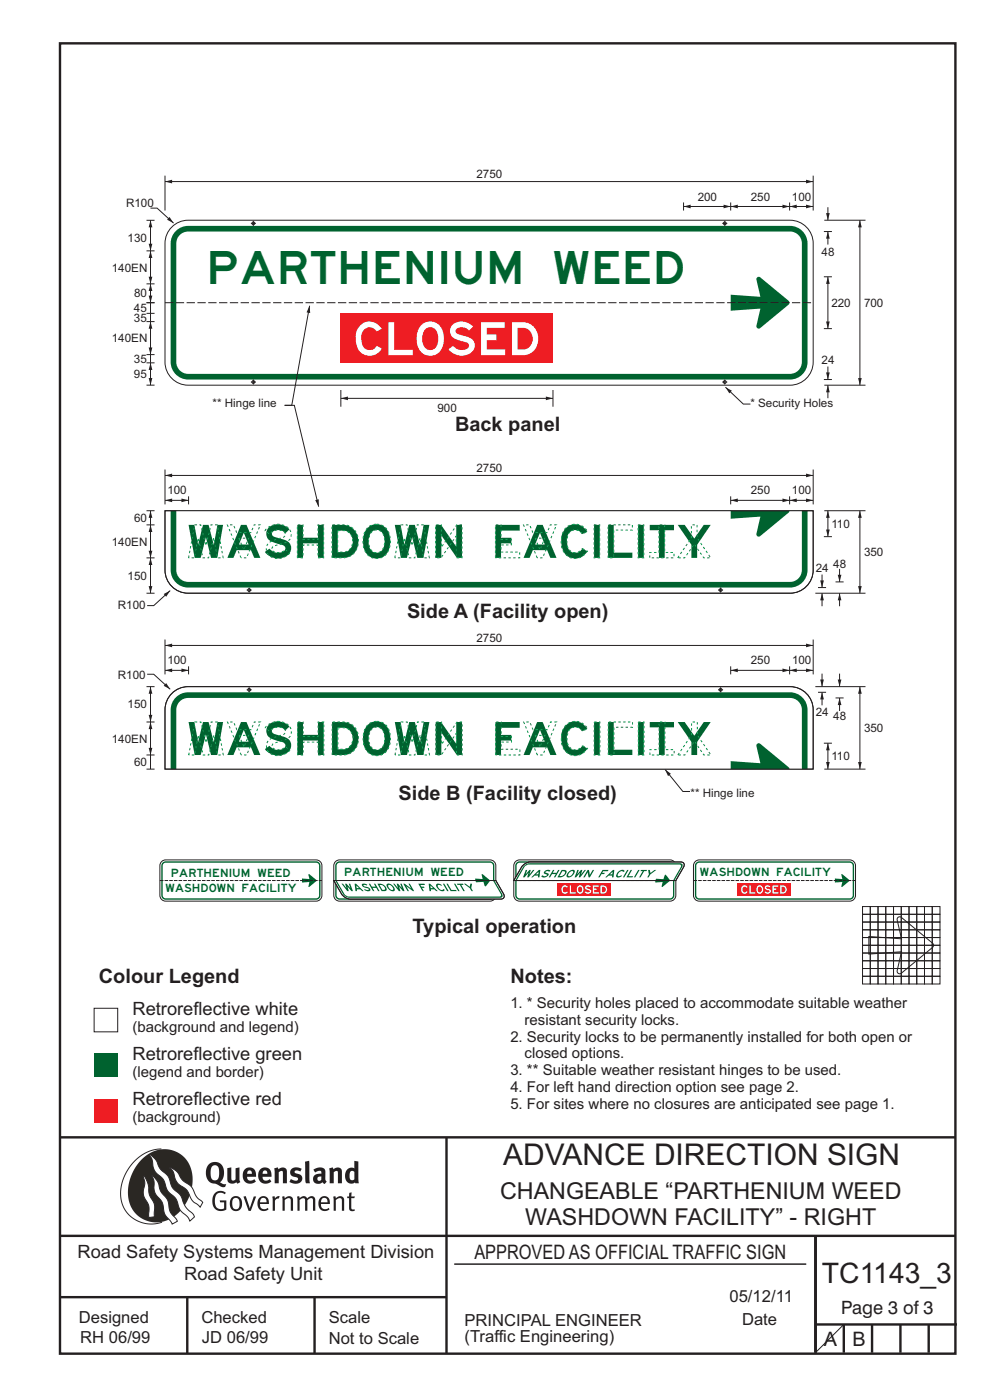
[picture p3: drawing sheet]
<svg xmlns="http://www.w3.org/2000/svg" width="210mm" height="297mm" viewBox="0 0 210 297" stroke-linecap="round" stroke-linejoin="round" font-family="sans-serif">
<defs><g id="words">
<g font-size="7" fill="#00622f">
<text x="44.7" y="60.2">PARTHENIUM</text>
<text x="117.6" y="60.2">WEED</text>
</g>
<text font-size="6.3" fill="#231f20" x="106.7" y="247.2">ADVANCE DIRECTION SIGN</text>
<text font-size="6" fill="#231f20" x="174.4" y="272.1">TC1143_3</text>
<g font-size="4.9" fill="#231f20">
<text x="106.1" y="254.4">CHANGEABLE “PARTHENIUM WEED</text>
<text x="111.4" y="259.9">WASHDOWN FACILITY” - RIGHT</text>
</g>
<g font-size="4.2" fill="#231f20">
<text x="96.5" y="91.3">Back panel</text>
<text x="86.3" y="131.1">Side A (Facility open)</text>
<text x="84.5" y="169.8">Side B (Facility closed)</text>
<text x="87.5" y="197.9">Typical operation</text>
<text x="21" y="208.5">Colour Legend</text>
<text x="108.3" y="208.5">Notes:</text>
<text x="100.6" y="267.2">APPROVED AS OFFICIAL TRAFFIC SIGN</text>
<text x="174.7" y="285.6">A</text>
<text x="180.9" y="285.6">B</text>
</g>
<g font-size="3.9" fill="#231f20">
<text x="28.1" y="215.3">Retroreflective white</text>
<text x="28.1" y="224.9">Retroreflective green</text>
<text x="28.1" y="234.5">Retroreflective red</text>
<text x="16.4" y="266.8">Road Safety Systems Management Division</text>
<text x="39.1" y="271.6">Road Safety Unit</text>
<text x="178.4" y="278.8">Page 3 of 3</text>
</g>
<g font-size="3.5" fill="#231f20">
<text x="16.7" y="280.6">Designed</text>
<text x="42.7" y="280.6">Checked</text>
<text x="69.7" y="280.6">Scale</text>
<text x="98.5" y="281.4">PRINCIPAL ENGINEER</text>
<text x="154.7" y="276.2">05/12/11</text>
<text x="157.4" y="281.2">Date</text>
<text x="17" y="284.8">RH 06/99</text>
<text x="42.8" y="284.8">JD 06/99</text>
<text x="69.7" y="285.2">Not to Scale</text>
<text x="98.5" y="284.8">(Traffic Engineering)</text>
</g>
<g font-size="3.2" fill="#231f20">
<text x="108.3" y="213.9">1. * Security holes placed to accommodate suitable weather</text>
<text x="28.1" y="218.9">(background and legend)</text>
<text x="108.3" y="221">2. Security locks to be permanently installed for both open or</text>
<text x="111.3" y="217.5">resistant security locks.</text>
<text x="111.3" y="224.5">closed options.</text>
<text x="28.1" y="228.6">(legend and border)</text>
<text x="108.3" y="228.1">3. ** Suitable weather resistant hinges to be used.</text>
<text x="108.3" y="231.6">4. For left hand direction option see page 2.</text>
<text x="28.1" y="238.2">(background)</text>
<text x="108.3" y="235.2">5. For sites where no closures are anticipated see page 1.</text>
</g>
<g font-size="2.5" fill="#231f20">
<text x="101.1" y="37.7">2750</text>
<text x="26.7" y="43.9">R100</text>
<text x="148" y="42.5">200</text>
<text x="159.2" y="42.5">250</text>
<text x="168" y="42.5">100</text>
<text x="27.1" y="51.3">130</text>
<text x="23.7" y="57.6">140EN</text>
<text x="174.3" y="54.2">48</text>
<text x="28.4" y="63.1">80</text>
<text x="176.4" y="65.1">220</text>
<text x="183.3" y="65.1">700</text>
<text x="28.4" y="68.2">35</text>
<text x="28.4" y="66.2">45</text>
<text x="23.7" y="72.6">140EN</text>
<text x="28.4" y="77">35</text>
<text x="174.3" y="77.3">24</text>
<text x="28.4" y="80.2">95</text>
<text x="45.1" y="86.3">** Hinge line</text>
<text x="92.8" y="87.4">900</text>
<text x="159.2" y="86.3">* Security Holes</text>
<text x="101.1" y="100">2750</text>
<text x="35.5" y="104.9">100</text>
<text x="159.2" y="104.9">250</text>
<text x="168" y="104.9">100</text>
<text x="28.4" y="110.7">60</text>
<text x="176.4" y="112">110</text>
<text x="23.7" y="115.7">140EN</text>
<text x="183.3" y="118">350</text>
<text x="27.1" y="123">150</text>
<text x="173" y="121.4">24</text>
<text x="176.8" y="120.6">48</text>
<text x="25" y="129.3">R100</text>
<text x="101.1" y="136.1">2750</text>
<text x="35.5" y="141">100</text>
<text x="159.2" y="141">250</text>
<text x="168" y="140.9">100</text>
<text x="25" y="144">R100</text>
<text x="27.1" y="150.3">150</text>
<text x="173" y="151.9">24</text>
<text x="176.8" y="152.7">48</text>
<text x="183.3" y="155.3">350</text>
<text x="23.7" y="157.5">140EN</text>
<text x="176.4" y="161.3">110</text>
<text x="28.4" y="162.6">60</text>
<text x="146.5" y="169">** Hinge line</text>
</g>
<g font-size="1.8" fill="#00622f">
<text x="73.2" y="185.8">PARTHENIUM</text>
<text x="91.4" y="185.8">WEED</text>
<text x="111.4" y="185.8">PARTHENIUM</text>
<text x="129.6" y="185.8">WEED</text>
<text x="148.6" y="185.8">WASHDOWN</text>
<text x="164.8" y="185.8">FACILITY</text>
</g>
<g font-size="1.7" fill="#00622f">
<text x="35.2" y="189.3">WASHDOWN</text>
<text x="36.5" y="186.1">PARTHENIUM</text>
<text x="51.4" y="189.3">FACILITY</text>
<text x="54.7" y="186.1">WEED</text>
</g>
</g></defs>
<g fill="none" stroke="#231f20" stroke-width=".51">
<path d="M12.7 9.2h190v278h-190zM12.7 241.3h190M94.7 241.4v45.8M12.7 275.2h82M12.7 262.2h190.1M39.7 275.2v12M66.7 275.2v12M173 262.2v24.8M173 281h30M179 281v6M185 281v6M191 281v6"/>
<path d="M197 281v6"/>
</g>
<path d="M96.4 268.2h74.6" fill="none" stroke="#231f20" stroke-width=".21"/>
<path d="M34.2 243.8a9.5 9.5 0 0 0-8.6 10.4 6.5 6.5 0 0 0 8.8 5.1" fill="none" stroke="#2a2723" stroke-width=".21"/>
<path d="M30.1 246a6.1 6.1 0 0 1 7.3-1.6 6.1 6.1 0 0 1 3.4 6.6 8.8 8.8 0 0 1-7.1 8.3 6.1 6.1 0 0 1-6.5-7.4 10.5 10.5 0 0 1 2.9-5.9z" fill-rule="evenodd" fill="#2a2723"/>
<g fill="#fff" stroke="#2a2723" stroke-width=".21">
<path d="M30.4 249.4l.3 .3 .6 1.2 .4 2.5 1 2.1 .1 2.7-1.2 .1v-2.5l-1-1.8-.2-.6 .3-2.4z" fill-rule="evenodd"/>
<path d="M36 247.7l.5 .2 .9 .6 1.3 1.9 2 1.5 1 2 1.3 1.2-.5 1-1.7-1.4-1.2-2.3-1.9-1.4-.6-.9-.4-1.5z" fill-rule="evenodd"/>
<path d="M31.7 245l.3 .1 .9 .8 1.1 2.1 1.6 1.5 1 2.5 1.6 1.5 1.2 2.6 1.6 1.6 .3 .5-1 .9-.5-.9-1.6-1.5-1-2.5-1.7-1.6-.9-2.4-1.7-1.7-.4-.9-.3-1.6z" fill-rule="evenodd"/>
<path d="M32.2 249.4l.5 .4 .7 .9 .7 2.1 1.5 1.9 .5 2.4 1.5 1.8v.2l-1.1 .6-1.5-2.1-.6-2.6-1.5-1.9-.2-.9v-1.6z" fill-rule="evenodd"/>
</g>
<g fill="#231f20">
<path d="M45.6 253.1l.5-.3 .7-.1 .6 .1 .5 .3-.2 .3-.9-.3-.8 .2-.3 .6-.1 1.1 .1 .7 .3 .5 .5 .3h.6l.4-.1v-1.3h-.8l-.1-.4h1.4v1.9l-.7 .3h-.7l-.7-.2-.5-.5-.3-.7-.1-1 .2-.8z" fill-rule="evenodd"/>
<path d="M49.5 254.3l.7-.1 .5 .5 .1 1.2-.2 .4-.3 .2h-.5l-.4-.4-.1-1zM49.2 254.1l-.5 1.1 .3 1.2 .7 .5 1-.1 .4-.4 .2-.5v-.8l-.2-.7-.3-.4-.5-.2h-.6z" fill-rule="evenodd"/>
<path d="M51.6 253.9l.5-.1 .9 2.6 .8-2.6h.5l-1.1 3.1h-.5z" fill-rule="evenodd"/>
<path d="M55.4 254.3l.4-.2 .4 .2 .3 .2v.6h-1.3zM55.1 254.1l-.5 1v.7l.3 .6 .4 .4 .5 .1 1.1-.2 .1-.1-.2-.3-.6 .2-.7-.1-.2-.3-.1-.5v-.2h1.8l-.2-1.2-.8-.4h-.5z" fill-rule="evenodd"/>
<path d="M57.7 253.9l.5-.1 .1 .5 .5-.4 .5-.1-.2 .5-.4 .1-.3 .3-.1 2.2h-.5z" fill-rule="evenodd"/>
<path d="M59.8 253.9l.5-.1a.24 .24 0 0 0 .1 .4 .24 .24 0 0 0 .3-.2l.8-.2 .6 .4 .1 2.7h-.5v-2.4l-.2-.2-.3-.1-.8 .4v2.3h-.5z" fill-rule="evenodd"/>
<path d="M63 253.9l.5-.1a.24 .24 0 0 0 .1 .4 .24 .24 0 0 0 .3-.3l.6-.1 .5 .2a.23 .23 0 0 0 .2 .2 .23 .23 0 0 0 .2-.2l.8-.2 .6 .4 .1 2.7h-.5v-2.4l-.1-.2-.3-.1-.8 .5v2.2h-.5v-2.4l-.1-.2-.3-.1-.7 .4v2.3h-.5z" fill-rule="evenodd"/>
<path d="M68.4 254.3l.4-.2 .4 .2 .3 .8h-1.4zM68 254.1l-.4 1v.7l.2 .6 .4 .4 .5 .1 1-.2 .2-.1-.2-.3-.6 .2-.7-.1-.2-.4-.1-.6h1.9l-.2-1.1-.4-.4-.5-.1h-.5z" fill-rule="evenodd"/>
<path d="M70.7 253.9l.4-.1a.24 .24 0 0 0 .2 .4 .24 .24 0 0 0 .3-.2l.8-.2 .5 .4 .1 2.7h-.5v-2.3l-.1-.3-.3-.1-.9 .4v2.3h-.4z" fill-rule="evenodd"/>
<path d="M74.1 253.1l.5-.1-.1 .8h.8l-.2 .4h-.6v2.2l.2 .2 .5-.1 .1 .4h-.3h-.6l-.3-.4-.1-2.3h-.3v-.4h.3z" fill-rule="evenodd"/>
<path d="M45 247.4l.4-.2h.4l.6 .6v1.8l-.2 .5-.3 .3-.7-.1-.4-.5-.1-1.5zM44.3 247l-.4 .6-.2 .9v1l.4 .8 .6 .6 1.1 .3 1.5 .7 .5-.1 .2-.6h-.6l-.8-.4 .7-.9 .2-1.5a1.91 1.91 0 0 0-1.1-1.7 1.91 1.91 0 0 0-2.1 .3z" fill-rule="evenodd"/>
<path d="M48.2 247.8l.9-.1v2.4l.1 .3 .3 .1 .5-.3v-2.3l.8-.2v2.6l.2 .5-.7 .3a.39 .39 0 0 0-.7 0h-.8l-.5-.5z" fill-rule="evenodd"/>
<path d="M52.6 248.5l.3-.2 .3 .1 .2 .6h-1zM51.9 248.1l-.3 .5-.1 .7 .1 .8 .3 .6 .5 .3 .6 .1 .7-.1 .6-.3-.4-.5-.4 .2-.5 .1-.4-.2-.2-.4v-.2h1.9l-.1-1-.3-.7-1-.3-.5 .1z" fill-rule="evenodd"/>
<path d="M55.9 248.5l.3-.2 .3 .1 .2 .6h-1zM55.2 248.1l-.3 .5-.1 .8 .1 .7 .3 .6 .5 .3 .6 .1 .7-.1 .6-.3-.4-.5-.5 .3-.6-.1-.4-.5v-.2h1.9l-.1-1-.3-.6-.5-.3-.5-.1-.5 .1z" fill-rule="evenodd"/>
<path d="M58.1 247.9l.8-.2 .1 .4 1-.4 .7 .3 .2 .5v2.5h-.9v-2.2l-.2-.4-.7 .3v2.3h-.8z" fill-rule="evenodd"/>
<path d="M61.8 248l.9-.3 1.3 .3-.3 .6-.8-.3-.4 .3 .1 .3 1 .3 .4 .4 .1 .8-.5 .5-1 .2-1.2-.3 .3-.7 1.1 .4h.2l.2-.3-.1-.3-1-.3-.4-.3-.1-.7z" fill-rule="evenodd"/>
<path d="M67.4 249.8l.8-.2v.7l-.4 .2h-.3l-.2-.3zM66.5 248.1l.3 .7 .8-.4 .5 .2a.35 .35 0 0 1 0 .4 .35 .35 0 0 1-.5 0l-1 .4-.2 1 .2 .4 .3 .3h1.1a.49 .49 0 0 1 .9 .1l.4-.5-.3-.4v-1.8l-.1-.5-.5-.2-.6-.1z" fill-rule="evenodd"/>
<path d="M69.8 247.9l.8-.2 .1 .4 1-.4 .7 .3 .1 .5v2.5h-.8v-2.3l-.3-.3-.6 .3v2.3h-.9z" fill-rule="evenodd"/>
<path d="M74.4 248.5l.4-.1 .4 .2v1.6l-.4 .2-.4-.1-.2-.3v-1zM75.2 246.3v1.3a.19 .19 0 0 1-.1 .3 .19 .19 0 0 1-.3-.2l-.8 .2-.5 .5-.3 .9 .1 1 .4 .5 .5 .3h.6l.5-.2 .1 .1h.7l-.1-4.6z" fill-rule="evenodd"/>
<path d="M64.7 246.5l.9-.2 .2 4.7h-.9l-.1-.3z" fill-rule="evenodd"/>
</g>
<path d="M179 281l-6 6" fill="none" stroke="#231f20" stroke-width=".21"/>
<path d="M20 223.5h5v5h-5z" fill-rule="evenodd" fill="#00622f"/>
<path d="M20 233.1h5v5h-5z" fill-rule="evenodd" fill="#ee1d23"/>
<path d="M20 213.9h5v5h-5z" fill-rule="evenodd" fill="#fff" stroke="#231f20" stroke-width=".21"/>
<path d="M60.4 86h2l5.2 21.5" fill="none" stroke="#231f20" stroke-width=".21"/>
<path d="M66.9 106.1l.7-.2v1.6z" fill="#231f20"/>
<path d="M153.9 82.1l3.8 3.6h1.5" fill="none" stroke="#231f20" stroke-width=".21"/>
<path d="M153.9 82.1l1.4 .8-.6 .6z" fill="#231f20"/>
<path d="M36.2 48.5a4.9 4.9 0 0 1 3.7-1.8h127.7a4.9 4.9 0 0 1 4.9 4.9v25.2a4.9 4.9 0 0 1-4.9 4.9h-127.7a4.9 4.9 0 0 1-4.9-4.9v-25.2a4.9 4.9 0 0 1 1.2-3.1z" fill-rule="evenodd" fill="#fff" stroke="#231f20" stroke-width=".21"/>
<path d="M37.3 49a3.7 3.7 0 0 1 2.6-1.1h127.7a3.7 3.7 0 0 1 3.7 3.7v25.2a3.7 3.7 0 0 1-3.7 3.7h-127.7a3.7 3.7 0 0 1-3.7-3.7v-25.2a3.7 3.7 0 0 1 1.1-2.6z" fill-rule="evenodd" fill="#00622f"/>
<path d="M38 50.1a2.51 2.51 0 0 1 1.9-1h127.7a2.52 2.52 0 0 1 2.5 2.5v25.2a2.52 2.52 0 0 1-2.5 2.5h-127.7a2.52 2.52 0 0 1-2.5-2.5v-25.2l.1-.5z" fill-rule="evenodd" fill="#fff"/>
<path d="M167.5 43.8h5" fill="none" stroke="#231f20" stroke-width=".21"/>
<g fill="#231f20">
<path d="M167.5 43.8l1.5-.4v.8z"/>
<path d="M171 43.4l1.5 .4-1.5 .4z"/>
</g>
<path d="M35 38.5h137.5" fill="none" stroke="#231f20" stroke-width=".21"/>
<g fill="#231f20">
<path d="M35 38.5l1.5-.4v.8z"/>
<path d="M171 38.1l1.5 .4-1.5 .4z"/>
</g>
<path d="M155 43.8h12.5" fill="none" stroke="#231f20" stroke-width=".21"/>
<g fill="#231f20">
<path d="M155 43.8l1.5-.4v.8z"/>
<path d="M166 43.4l1.5 .4-1.5 .4z"/>
</g>
<path d="M172.5 37.3v7.4M155 43v1.7M167.5 43v1.7" fill="none" stroke="#231f20" stroke-width=".21"/>
<path d="M155 62.5l6.3 .5-.8-3.7a.5 .5 0 0 1 .2-.5 .5 .5 0 0 1 .6 .1l6 4.9 .2 .4-.2 .4-6 5a.5 .5 0 0 1-.6 .1 .5 .5 0 0 1-.2-.6l.8-3.6-6.3 .4z" fill-rule="evenodd" fill="#00622f"/>
<path d="M35 37.3v7.4M175.6 77.8v2.7" fill="none" stroke="#231f20" stroke-width=".21"/>
<path d="M175.2 79h.8l-.4 1.5z" fill="#231f20"/>
<path d="M175.6 44v2.7" fill="none" stroke="#231f20" stroke-width=".21"/>
<path d="M175.2 45.2h.8l-.4 1.5z" fill="#231f20"/>
<path d="M175.6 81.7v2.8" fill="none" stroke="#231f20" stroke-width=".21"/>
<path d="M175.6 81.7l.4 1.5h-.8z" fill="#231f20"/>
<path d="M175.6 49.1v2.8" fill="none" stroke="#231f20" stroke-width=".21"/>
<path d="M175.6 49.1l.4 1.5h-.8z" fill="#231f20"/>
<path d="M174.8 49.1h1.7M174.9 46.7h8.7M182.4 46.7v35M174.8 80.5h1.7M174.9 81.7h8.7" fill="none" stroke="#231f20" stroke-width=".21"/>
<g fill="#231f20">
<path d="M182.4 46.7l.4 1.5h-.8z"/>
<path d="M182 80.2h.8l-.4 1.5z"/>
</g>
<path d="M175.6 58.7v11" fill="none" stroke="#231f20" stroke-width=".21"/>
<g fill="#231f20">
<path d="M175.6 58.7l.4 1.5h-.8z"/>
<path d="M175.2 68.2h.8l-.4 1.5z"/>
</g>
<path d="M174.8 58.7h1.7M174.8 69.7h1.7" fill="none" stroke="#231f20" stroke-width=".21"/>
<path d="M72.3 66.5h45v10.5h-45z" fill-rule="evenodd" fill="#ee1d23"/>
<path d="M76.3 69.2a4.5 4.5 0 0 0 .4 5.8 2.93 2.93 0 0 0 4.3-1.1l-1.1-.5a1.74 1.74 0 0 1-2 .8 1.74 1.74 0 0 1-1.2-1.9 2.1 2.1 0 0 1 1.9-2.8l.6 .2 .7 .6 1.1-.5a2.89 2.89 0 0 0-4.7-.6zM82.4 68.3v7h5.1v-1.1h-3.9v-5.9zM90.3 69.8a1.61 1.61 0 0 1 1.7-.2 1.61 1.61 0 0 1 .9 1.5 2.62 2.62 0 0 1-1.2 3.1 1.96 1.96 0 0 1-2.1-2.4l.1-1.1zM89.4 68.9a4.5 4.5 0 0 0 .4 6.2 2.87 2.87 0 0 0 4.3-2.6 3.5 3.5 0 0 0-2.3-4.3 2.73 2.73 0 0 0-2.4 .7zM96 68.9a1.88 1.88 0 0 0-.4 2 1.88 1.88 0 0 0 1.5 1.2l.3 .1a3.6 3.6 0 0 1 2.1 .9 1.17 1.17 0 0 1-1.6 1.2 2.32 2.32 0 0 1-1.8-.9l-.9 .7a3.3 3.3 0 0 0 5.4-.1 1.99 1.99 0 0 0-1.9-2.7l-.4-.1a1.68 1.68 0 0 1-1.7-1 1.7 1.7 0 0 1 2.6-.3l.3 .2 .9-.8a3.2 3.2 0 0 0-4.4-.4zM102 68.3v7h5.2v-1.2h-3.9v-1.9h2v-1.2h-2v-1.4h3.8v-1.3zM108.6 68.3v7a6.3 6.3 0 0 0 3.9-.3 3.6 3.6 0 0 0 1.6-4 3.6 3.6 0 0 0-3.3-2.7zM109.8 69.6a2.39 2.39 0 0 1 3.1 1.4 2.26 2.26 0 0 1-1.8 3.1h-1.3z" fill-rule="evenodd" fill="#fff"/>
<path d="M72.3 84.5h45" fill="none" stroke="#231f20" stroke-width=".21"/>
<g fill="#231f20">
<path d="M72.3 84.5l1.5-.4v.8z"/>
<path d="M115.8 84.1l1.5 .4-1.5 .4z"/>
</g>
<path d="M31.9 46.7v6.5M72.3 82.7v3.6M117.3 82.7v3.6" fill="none" stroke="#231f20" stroke-width=".21"/>
<g fill="#231f20">
<path d="M31.5 51.7h.8l-.4 1.5z"/>
<path d="M31.9 46.7l.4 1.5h-.8z"/>
</g>
<path d="M31.9 60.2v4" fill="none" stroke="#231f20" stroke-width=".21"/>
<g fill="#231f20">
<path d="M31.5 62.7h.8l-.4 1.5z"/>
<path d="M31.9 60.2l.4 1.5h-.8z"/>
</g>
<path d="M31.9 53.2v7" fill="none" stroke="#231f20" stroke-width=".21"/>
<g fill="#231f20">
<path d="M31.5 58.7h.8l-.4 1.5z"/>
<path d="M31.9 53.2l.4 1.5h-.8z"/>
</g>
<path d="M31.1 46.7h1.7M31.1 53.2h1.7M31.1 64.2h1.7M31.1 60.2h1.7M31.1 77h1.7M31.1 66.5h1.7M31.9 64.2v2.3M31.9 77v4.7M31.1 81.7h1.7" fill="none" stroke="#231f20" stroke-width=".21"/>
<g fill="#231f20">
<path d="M31.5 80.2h.8l-.4 1.5z"/>
<path d="M31.9 77l.4 1.5h-.8z"/>
</g>
<path d="M31.9 68.2v7" fill="none" stroke="#231f20" stroke-width=".21"/>
<g fill="#231f20">
<path d="M31.5 73.7h.8l-.4 1.5z"/>
<path d="M31.9 68.2l.4 1.5h-.8z"/>
</g>
<path d="M31.9 44.2h1.4l3.5 3.1M31.1 68.2h1.7M31.1 75.2h1.7M31.1 64.2h1.7M31.9 66.5v1.7M31.9 75.2v1.8" fill="none" stroke="#231f20" stroke-width=".21"/>
<path d="M36 46l.8 1.3-1.4-.7z" fill="#231f20"/>
<circle cx="153.7" cy="47.4" r=".3" fill="#fff" stroke="#231f20" stroke-width=".21"/>
<path d="M153.2 47.4h1.1M153.7 46.9v1" fill="none" stroke="#231f20" stroke-width=".21"/>
<circle cx="53.7" cy="47.4" r=".3" fill="#fff" stroke="#231f20" stroke-width=".21"/>
<path d="M53.2 47.4h1.1M53.7 46.9v1" fill="none" stroke="#231f20" stroke-width=".21"/>
<circle cx="153.7" cy="81.1" r=".3" fill="#fff" stroke="#231f20" stroke-width=".21"/>
<path d="M153.2 81.1h1.1M153.7 80.5v1.1" fill="none" stroke="#231f20" stroke-width=".21"/>
<circle cx="53.7" cy="81.1" r=".3" fill="#fff" stroke="#231f20" stroke-width=".21"/>
<path d="M145 43.8h10M145 43v1.7M53.2 81.1h1.1M53.7 80.5v1.1" fill="none" stroke="#231f20" stroke-width=".21"/>
<g fill="#231f20">
<path d="M153.5 43.4l1.5 .4-1.5 .4z"/>
<path d="M145 43.8l1.5-.4v.8z"/>
</g>
<path d="M35 64.2h137.5" fill="none" stroke="#231f20" stroke-width=".21" stroke-dasharray="1.8 .5" stroke-linecap="butt"/>
<path d="M65.7 64.9l-3.8 21.1h-1.5" fill="none" stroke="#231f20" stroke-width=".21"/>
<path d="M65.7 64.9l.1 1.5-.8-.1z" fill="#231f20"/>
<path d="M167.5 106.2h5" fill="none" stroke="#231f20" stroke-width=".21"/>
<g fill="#231f20">
<path d="M167.5 106.2l1.5-.4v.7z"/>
<path d="M171 105.8l1.5 .4-1.5 .3z"/>
</g>
<path d="M35 100.9h137.5" fill="none" stroke="#231f20" stroke-width=".21"/>
<g fill="#231f20">
<path d="M35 100.9l1.5-.4v.8z"/>
<path d="M171 100.5l1.5 .4-1.5 .4z"/>
</g>
<path d="M155 106.2h12.5" fill="none" stroke="#231f20" stroke-width=".21"/>
<g fill="#231f20">
<path d="M155 106.2l1.5-.4v.7z"/>
<path d="M166 105.8l1.5 .4-1.5 .3z"/>
</g>
<path d="M172.5 99.6v7.4M155 105.3v1.7M167.5 105.3v1.7" fill="none" stroke="#231f20" stroke-width=".21"/>
<path d="M35 108.4h137.5v12.5a4.9 4.9 0 0 1-4.9 5h-127.7a4.9 4.9 0 0 1-4.9-5z" fill-rule="evenodd" fill="#fff" stroke="#231f20" stroke-width=".21"/>
<path d="M36.2 108.4h135.1v12.5a3.7 3.7 0 0 1-3.7 3.8h-127.7a3.7 3.7 0 0 1-3.7-3.8z" fill-rule="evenodd" fill="#00622f"/>
<path d="M37.4 108.4h132.7v12.5a2.52 2.52 0 0 1-2.5 2.6h-127.7a2.52 2.52 0 0 1-2.5-2.6z" fill-rule="evenodd" fill="#fff"/>
<g fill="#00622f">
<path d="M40 111.4l1.3 7h1.3l1.1-4.4 1.1 4.4h1.3l1.2-7h-1.2l-.7 4.2-1.2-4.2h-1.1l-1.1 4.2-.8-4.2zM51.1 111.4l-2.9 7h1.3l.7-1.7h3l.7 1.7h1.3l-2.9-7zM51.7 113l1 2.5h-2zM57 111.9a1.88 1.88 0 0 0-.4 2 1.88 1.88 0 0 0 1.5 1.2l.4 .1a3.6 3.6 0 0 1 2 .9 1.17 1.17 0 0 1-1.5 1.2 2.32 2.32 0 0 1-1.9-.9l-.9 .7a3.3 3.3 0 0 0 5.4-.1 1.99 1.99 0 0 0-1.9-2.7l-.4-.1a1.68 1.68 0 0 1-1.6-1 1.7 1.7 0 0 1 2.6-.3l.2 .2 .9-.8a3.2 3.2 0 0 0-4.4-.4zM63.1 111.4v7h1.2v-3.1h3.2v3.1h1.2v-7h-1.2v2.7h-3.2v-2.7zM70.4 111.4v7a6.3 6.3 0 0 0 4-.4 3.6 3.6 0 0 0 1.5-4 3.6 3.6 0 0 0-3.2-2.6zM71.6 112.6a2.39 2.39 0 0 1 3.1 1.4 2.26 2.26 0 0 1-1.8 3.1h-1.3zM78.9 112.8a1.61 1.61 0 0 1 1.7-.2 1.61 1.61 0 0 1 .9 1.5 2.62 2.62 0 0 1-1.2 3.1 1.96 1.96 0 0 1-2.1-2.3l.1-1.2zM78.1 111.9a4.5 4.5 0 0 0 .3 6.2 2.87 2.87 0 0 0 4.4-2.6 3.5 3.5 0 0 0-2.4-4.2 2.73 2.73 0 0 0-2.3 .6zM83.7 111.4l1.3 7h1.3l1.1-4.4 1.1 4.4h1.3l1.3-7h-1.2l-.8 4.2-1.1-4.2h-1.2l-1 4.2-.8-4.2zM92.4 111.4v7h1.2v-4.8l3.3 4.8h1.1v-7h-1.2v4.6l-3.2-4.6zM105.1 111.4v7h1.2v-3.1h2.2v-1.2h-2.2v-1.5h3.9v-1.2zM113.9 111.4l-2.8 7h1.2l.7-1.7h3.1l.6 1.7h1.4l-3-7zM114.5 113l1.1 2.5h-2.1zM119.9 112.2a4.5 4.5 0 0 0 .4 5.8 2.93 2.93 0 0 0 4.3-1l-1.1-.6a1.74 1.74 0 0 1-2 .8 1.74 1.74 0 0 1-1.2-1.8 2.1 2.1 0 0 1 2-2.9l.5 .2 .7 .6 1.1-.5a2.89 2.89 0 0 0-4.7-.6zM126 111.4v7h1.2v-7zM129 111.4v7h5.1v-1.2h-3.9v-5.8zM135.4 111.4v7h1.2v-7zM137.8 111.4v1.1h2v5.9h1.2v-5.9h2v-1.1zM143.8 111.4l2.9 4.2v2.8h1.2v-2.8l2.9-4.2h-1.5l-2 2.9-2.1-2.9z" fill-rule="evenodd"/>
<path d="M155 108.4h12.5l-.2 .4-6 4.9a.5 .5 0 0 1-.6 .1 .5 .5 0 0 1-.2-.6l.8-3.6-6.3 .5z" fill-rule="evenodd"/>
</g>
<g fill="none" stroke="#00a54f" stroke-width=".21" stroke-dasharray=".5 .5" stroke-linecap="butt">
<path d="M41.3 111.4h1.3l1.1 4.3 1.1-4.3h1.3l1.2 7h-1.2l-.7-4.3-1.2 4.3h-1.1l-1.1-4.3-.8 4.3h-1.2zM48.2 111.4h1.3l.7 1.6h3l.7-1.6h1.3l-2.9 7h-1.2zM50.7 114.2h2l-1 2.5zM56.4 112.3a3.3 3.3 0 0 1 5.2 .4 1.99 1.99 0 0 1-1.9 2.7l-.4 .1a1.68 1.68 0 0 0-1.6 1 1.7 1.7 0 0 0 2.6 .3l.2-.2 .9 .8a3 3 0 0 1-4.8-.2 2.03 2.03 0 0 1 1.9-2.7 3.6 3.6 0 0 0 2-.9 1.17 1.17 0 0 0-1.5-1.2 2.32 2.32 0 0 0-1.9 .9l-.9-.7zM63.1 111.4h1.2v3h3.2v-3h1.2v7h-1.2v-2.8h-3.2v2.8h-1.2zM70.4 111.4a6.3 6.3 0 0 1 4 .3 3.6 3.6 0 0 1 1.5 4 3.6 3.6 0 0 1-3.2 2.7h-2.3zM71.6 112.6a2.58 2.58 0 0 1 2.7 .7 2.35 2.35 0 0 1-1.5 3.8h-1.2zM78.1 111.9a2.85 2.85 0 0 1 3.1-.4 2.85 2.85 0 0 1 1.6 2.7 3.5 3.5 0 0 1-2.4 4.2 2.93 2.93 0 0 1-3.4-2.9v-1.3l.3-1zM78.9 112.8a1.62 1.62 0 0 1 1.7-.2 1.62 1.62 0 0 1 .9 1.5 2.65 2.65 0 0 1-1.2 3.1 1.97 1.97 0 0 1-2.1-2.3l.1-1.2zM85 111.4h1.3l1.1 4.3 1.1-4.3h1.3l1.3 7h-1.2l-.8-4.3-1.1 4.3h-1.2l-1-4.3-.8 4.3h-1.3zM92.4 111.4h1.2v4.7l3.3-4.7h1.1v7h-1.2v-4.7l-3.2 4.7h-1.2zM105.1 111.4h1.2v3h2.2v1.2h-2.2v1.5h3.9v1.3h-5.1z"/>
<path d="M111.1 111.4h1.2l.7 1.6h3.1l.6-1.6h1.4l-3 7h-1.2zM113.5 114.2h2.1l-1.1 2.5zM120 112a2.91 2.91 0 0 1 4.6 .8l-1.1 .5a1.74 1.74 0 0 0-2-.8 1.74 1.74 0 0 0-1.2 1.9 2.1 2.1 0 0 0 2 2.8l.5-.2 .7-.6 1.1 .5a2.96 2.96 0 0 1-3.5 1.5 2.96 2.96 0 0 1-2.1-3.1l.3-2.1zM126 111.4h1.2v7h-1.2zM129 111.4h5.1v1.1h-3.9v5.9h-1.2zM135.4 111.4h1.2v7h-1.2zM139.8 111.4h1.2v5.8h2v1.2h-5.2v-1.2h2zM146.7 111.4h1.2v2.7l2.9 4.3h-1.5l-2-3-2.1 3h-1.4l2.9-4.3z"/>
</g>
<path d="M35 99.6v7.4M174.4 121.9v2.8" fill="none" stroke="#231f20" stroke-width=".21"/>
<path d="M174 123.1h.8l-.4 1.6z" fill="#231f20"/>
<path d="M178.1 120.7v2.8" fill="none" stroke="#231f20" stroke-width=".21"/>
<path d="M177.7 121.9h.8l-.4 1.6z" fill="#231f20"/>
<path d="M174.4 125.9v2.7" fill="none" stroke="#231f20" stroke-width=".21"/>
<path d="M174.4 125.9l.4 1.5h-.8z" fill="#231f20"/>
<path d="M178.1 125.9v2.7" fill="none" stroke="#231f20" stroke-width=".21"/>
<path d="M178.1 125.9l.4 1.5h-.8z" fill="#231f20"/>
<path d="M174.9 108.4h8.7M36.1 125.3l-3.5 3.2h-1.4M173 125.9h10.6" fill="none" stroke="#231f20" stroke-width=".21"/>
<path d="M34.7 126l1.4-.7-.8 1.3z" fill="#231f20"/>
<path d="M35 106.2h5M173.5 124.7h1.7M177.2 123.5h1.8" fill="none" stroke="#231f20" stroke-width=".21"/>
<g fill="#231f20">
<path d="M35 106.2l1.5-.4v.7z"/>
<path d="M38.5 105.8l1.5 .4-1.5 .3z"/>
</g>
<path d="M40 105.3v1.7M182.4 108.4v17.5" fill="none" stroke="#231f20" stroke-width=".21"/>
<g fill="#231f20">
<path d="M182.4 108.4l.4 1.5h-.8z"/>
<path d="M182 124.3h.8l-.4 1.6z"/>
</g>
<path d="M31.9 118.4v7.5" fill="none" stroke="#231f20" stroke-width=".21"/>
<g fill="#231f20">
<path d="M31.9 118.4l.4 1.5h-.8z"/>
<path d="M31.5 124.3h.8l-.4 1.6z"/>
</g>
<path d="M175.6 108.4v5.5" fill="none" stroke="#231f20" stroke-width=".21"/>
<g fill="#231f20">
<path d="M175.6 108.4l.4 1.5h-.8z"/>
<path d="M175.2 112.3h.8l-.4 1.6z"/>
</g>
<path d="M31.9 108.4v3" fill="none" stroke="#231f20" stroke-width=".21"/>
<path d="M31.9 108.4l.4 1.5h-.8z" fill="#231f20"/>
<path d="M31.9 111.4v7" fill="none" stroke="#231f20" stroke-width=".21"/>
<g fill="#231f20">
<path d="M31.9 111.4l.4 1.5h-.8z"/>
<path d="M31.5 116.8h.8l-.4 1.6z"/>
</g>
<path d="M31.1 111.4h1.7M31.1 108.4h1.7M31.1 118.4h1.7M35 108.4h137.5v12.5a4.9 4.9 0 0 1-4.9 5h-127.7a4.9 4.9 0 0 1-4.9-5zM174.8 113.9h1.7M31.1 125.9h1.7M141.1 163.2l3.8 4.7h1.5" fill="none" stroke="#231f20" stroke-width=".21"/>
<path d="M141.1 163.2l1.2 1-.6 .5z" fill="#231f20"/>
<path d="M36.2 147.4a4.9 4.9 0 0 1 3.7-1.7h127.7a4.9 4.9 0 0 1 4.9 4.9v12.6h-137.5v-12.6a4.9 4.9 0 0 1 1.2-3.2z" fill-rule="evenodd" fill="#fff" stroke="#231f20" stroke-width=".21"/>
<path d="M37.3 148a3.7 3.7 0 0 1 2.6-1.1h127.7a3.7 3.7 0 0 1 3.7 3.7v12.6h-135.1v-12.6a3.7 3.7 0 0 1 1.1-2.6z" fill-rule="evenodd" fill="#00622f"/>
<path d="M38.3 148.6l1-.5h.6h127.7a2.52 2.52 0 0 1 2.5 2.5v12.6h-132.7v-12.6a2.51 2.51 0 0 1 .9-2z" fill-rule="evenodd" fill="#fff"/>
<g fill="#00622f">
<path d="M40 153.2l1.3 7h1.3l1.1-4.4 1.1 4.4h1.3l1.2-7h-1.2l-.7 4.2-1.2-4.2h-1.1l-1.1 4.2-.8-4.2zM51.1 153.2l-2.9 7h1.3l.7-1.6h3l.7 1.6h1.3l-2.9-7zM51.7 154.9l1 2.5h-2zM57 153.8a1.88 1.88 0 0 0-.4 1.9 1.88 1.88 0 0 0 1.5 1.2l.4 .2a3.6 3.6 0 0 1 2 .8 1.17 1.17 0 0 1-1.5 1.2 2.32 2.32 0 0 1-1.9-.9l-.9 .7a3.3 3.3 0 0 0 5.4 0 1.99 1.99 0 0 0-1.9-2.7l-.4-.2a1.68 1.68 0 0 1-1.6-1 1.7 1.7 0 0 1 2.6-.3l.2 .3 .9-.9a3.2 3.2 0 0 0-4.4-.3zM63.1 153.2v7h1.2v-3.1h3.2v3.1h1.2v-7h-1.2v2.7h-3.2v-2.7zM70.4 153.2v7a6.3 6.3 0 0 0 4-.4 3.6 3.6 0 0 0 1.5-3.9 3.6 3.6 0 0 0-3.2-2.7zM71.6 154.4a2.39 2.39 0 0 1 3.1 1.5 2.26 2.26 0 0 1-1.8 3.1h-1.3zM78.9 154.7a1.61 1.61 0 0 1 1.7-.3 1.61 1.61 0 0 1 .9 1.5 2.62 2.62 0 0 1-1.2 3.2 1.96 1.96 0 0 1-2.1-2.4l.1-1.1zM78.1 153.7a4.5 4.5 0 0 0 .3 6.2 2.87 2.87 0 0 0 4.4-2.6 3.5 3.5 0 0 0-2.4-4.2 2.73 2.73 0 0 0-2.3 .6zM83.7 153.2l1.3 7h1.3l1.1-4.4 1.1 4.4h1.3l1.3-7h-1.2l-.8 4.2-1.1-4.2h-1.2l-1 4.2-.8-4.2zM92.4 153.2v7h1.2v-4.8l3.3 4.8h1.1v-7h-1.2v4.6l-3.2-4.6zM105.1 153.2v7h1.2v-3.1h2.2v-1.2h-2.2v-1.5h3.9v-1.2zM113.9 153.2l-2.8 7h1.2l.7-1.6h3.1l.6 1.6h1.4l-3-7zM114.5 154.9l1.1 2.5h-2.1zM119.9 154a4.5 4.5 0 0 0 .4 5.8 2.93 2.93 0 0 0 4.3-1l-1.1-.6a1.74 1.74 0 0 1-2 .8 1.74 1.74 0 0 1-1.2-1.8 2.1 2.1 0 0 1 2-2.9l.5 .2 .7 .6 1.1-.5a2.89 2.89 0 0 0-4.7-.6zM126 153.2v7h1.2v-7zM129 153.2v7h5.1v-1.1h-3.9v-5.9zM135.4 153.2v7h1.2v-7zM137.8 153.2v1.1h2v5.9h1.2v-5.9h2v-1.1zM143.8 153.2l2.9 4.2v2.8h1.2v-2.8l2.9-4.2h-1.5l-2 2.9-2.1-2.9z" fill-rule="evenodd"/>
<path d="M155 161.5l6.3 .4-.8-3.7a.5 .5 0 0 1 .2-.5 .5 .5 0 0 1 .6 .1l6 5 .2 .4h-12.5z" fill-rule="evenodd"/>
</g>
<g fill="none" stroke="#00a54f" stroke-width=".21" stroke-dasharray=".5 .5" stroke-linecap="butt">
<path d="M41.3 153.2h1.3l1.1 4.4 1.1-4.4h1.3l1.3 7h-1.2l-.8-4.3-1.1 4.3h-1.2l-1-4.2-.8 4.2h-1.3zM48.3 153.2h1.3l.6 1.6h3.1l.6-1.6h1.4l-3 7h-1.1zM50.7 156h2.1l-1 2.5zM56.4 154.2a3.3 3.3 0 0 1 5.3 .3 1.99 1.99 0 0 1-1.9 2.7l-.5 .1a1.68 1.68 0 0 0-1.6 1 1.7 1.7 0 0 0 2.6 .3l.3-.2 .8 .8a3 3 0 0 1-4.7-.2 2.03 2.03 0 0 1 1.8-2.7 3.6 3.6 0 0 0 2-.9 1.17 1.17 0 0 0-1.5-1.1 2.32 2.32 0 0 0-1.8 .8l-1-.7zM63.1 153.2h1.2v3.1h3.2v-3.1h1.2v7h-1.2v-2.7h-3.2v2.7h-1.2zM70.5 153.2a6.3 6.3 0 0 1 3.9 .4 3.6 3.6 0 0 1 1.6 3.9 3.6 3.6 0 0 1-3.3 2.7h-2.2zM71.7 154.4a2.58 2.58 0 0 1 2.7 .7 2.35 2.35 0 0 1-1.5 3.9h-1.2zM78.1 153.7a2.85 2.85 0 0 1 3.1-.4 2.85 2.85 0 0 1 1.6 2.8 3.5 3.5 0 0 1-2.4 4.2 2.93 2.93 0 0 1-3.3-3v-1.2l.2-1.1zM78.9 154.7a1.62 1.62 0 0 1 1.7-.3 1.62 1.62 0 0 1 1 1.5 2.65 2.65 0 0 1-1.3 3.2 1.97 1.97 0 0 1-2.1-2.4l.2-1.1zM85.1 153.2h1.3l1.1 4.4 1.1-4.4h1.3l1.2 7h-1.2l-.8-4.3-1.1 4.3h-1.2l-1-4.2-.8 4.2h-1.2zM92.5 153.2h1.2v4.7l3.2-4.7h1.1v7h-1.2v-4.6l-3.2 4.6h-1.1zM105.1 153.2h1.2v3h2.2v1.2h-2.2v1.6h4v1.2h-5.2z"/>
<path d="M111.1 153.2h1.3l.7 1.6h3l.7-1.6h1.3l-2.9 7h-1.2zM113.5 156h2.1l-1 2.5zM120 153.9a2.91 2.91 0 0 1 4.6 .7l-1 .5a1.74 1.74 0 0 0-2.1-.8 1.74 1.74 0 0 0-1.2 1.9 2.1 2.1 0 0 0 2 2.9l.6-.2 .7-.7 1 .6a2.96 2.96 0 0 1-3.4 1.4 2.96 2.96 0 0 1-2.1-3.1l.3-2.1zM126 153.2h1.3v7h-1.3zM129 153.2h5.2v1.1h-4v5.9h-1.2zM135.4 153.2h1.2v7h-1.2zM139.8 153.2h1.2v5.8h2v1.2h-5.1v-1.2h1.9zM146.7 153.2h1.2v2.8l2.9 4.2h-1.5l-2-2.9-2 2.9h-1.5l2.9-4.2z"/>
</g>
<path d="M174.4 146.9v2.7" fill="none" stroke="#231f20" stroke-width=".21"/>
<path d="M174.4 146.9l.4 1.5h-.8z" fill="#231f20"/>
<path d="M178.1 148.1v2.7" fill="none" stroke="#231f20" stroke-width=".21"/>
<path d="M178.1 148.1l.4 1.5h-.8z" fill="#231f20"/>
<path d="M174.4 142.9v2.8" fill="none" stroke="#231f20" stroke-width=".21"/>
<path d="M174 144.2h.8l-.4 1.5z" fill="#231f20"/>
<path d="M178.1 142.9v2.8" fill="none" stroke="#231f20" stroke-width=".21"/>
<path d="M177.7 144.2h.8l-.4 1.5z" fill="#231f20"/>
<path d="M31.2 143h1.4l3.5 3.2M173 145.7h10.6M174.9 163.2h8.7" fill="none" stroke="#231f20" stroke-width=".21"/>
<path d="M35.3 144.9l.8 1.3-1.4-.7z" fill="#231f20"/>
<path d="M167.5 142.2h5M173.5 146.9h1.7M177.2 148.1h1.8" fill="none" stroke="#231f20" stroke-width=".21"/>
<g fill="#231f20">
<path d="M167.5 142.2l1.5-.4v.8z"/>
<path d="M171 141.8l1.5 .4-1.5 .4z"/>
</g>
<path d="M35 136.9h137.5" fill="none" stroke="#231f20" stroke-width=".21"/>
<g fill="#231f20">
<path d="M35 136.9l1.5-.4v.8z"/>
<path d="M171 136.5l1.5 .4-1.5 .4z"/>
</g>
<path d="M155 142.2h12.5" fill="none" stroke="#231f20" stroke-width=".21"/>
<g fill="#231f20">
<path d="M155 142.2l1.5-.4v.8z"/>
<path d="M166 141.8l1.5 .4-1.5 .4z"/>
</g>
<path d="M35 135.7v7.4M172.5 135.7v7.4M35 142.2h5M155 141.4v1.7M167.5 141.4v1.7" fill="none" stroke="#231f20" stroke-width=".21"/>
<g fill="#231f20">
<path d="M35 142.2l1.5-.4v.8z"/>
<path d="M38.5 141.8l1.5 .4-1.5 .4z"/>
</g>
<path d="M40 141.4v1.7M182.4 145.7v17.5" fill="none" stroke="#231f20" stroke-width=".21"/>
<g fill="#231f20">
<path d="M182 161.7h.8l-.4 1.5z"/>
<path d="M182.4 145.7l.4 1.5h-.8z"/>
</g>
<path d="M31.9 145.7v7.5" fill="none" stroke="#231f20" stroke-width=".21"/>
<g fill="#231f20">
<path d="M31.5 151.7h.8l-.4 1.5z"/>
<path d="M31.9 145.7l.4 1.5h-.8z"/>
</g>
<path d="M175.6 157.7v5.5" fill="none" stroke="#231f20" stroke-width=".21"/>
<g fill="#231f20">
<path d="M175.2 161.7h.8l-.4 1.5z"/>
<path d="M175.6 157.7l.4 1.5h-.8z"/>
</g>
<path d="M31.9 153.2v10" fill="none" stroke="#231f20" stroke-width=".21"/>
<g fill="#231f20">
<path d="M31.5 158.7h.8l-.4 1.5z"/>
<path d="M31.9 153.2l.4 1.5h-.8z"/>
</g>
<path d="M31.1 145.7h1.7M31.1 153.2h1.7M36.2 147.4a4.9 4.9 0 0 1 3.7-1.7h127.7a4.9 4.9 0 0 1 4.9 4.9v12.6h-137.5v-12.6a4.9 4.9 0 0 1 1.2-3.2zM174.8 157.7h1.7M31.1 160.2h1.7M31.1 163.2h1.7" fill="none" stroke="#231f20" stroke-width=".21"/>
<circle cx="52.9" cy="125.2" r=".3" fill="#fff" stroke="#231f20" stroke-width=".21"/>
<path d="M52.3 125.2h1.1M52.9 124.7v1" fill="none" stroke="#231f20" stroke-width=".21"/>
<circle cx="152.9" cy="125.2" r=".3" fill="#fff" stroke="#231f20" stroke-width=".21"/>
<path d="M152.3 125.2h1.1M152.9 124.7v1" fill="none" stroke="#231f20" stroke-width=".21"/>
<circle cx="52.9" cy="146.3" r=".3" fill="#fff" stroke="#231f20" stroke-width=".21"/>
<path d="M52.3 146.3h1.1M52.9 145.8v1.1" fill="none" stroke="#231f20" stroke-width=".21"/>
<circle cx="152.9" cy="146.3" r=".3" fill="#fff" stroke="#231f20" stroke-width=".21"/>
<path d="M152.3 146.3h1.1M152.9 145.8v1.1" fill="none" stroke="#231f20" stroke-width=".21"/>
<path d="M71 182.9l.6-.4 .4-.1h32a1.23 1.23 0 0 1 1.2 1.3v6.3a1.23 1.23 0 0 1-1.2 1.2h-32a1.23 1.23 0 0 1-1.2-1.2v-6.3z" fill-rule="evenodd" fill="#fff" stroke="#231f20" stroke-width=".21"/>
<path d="M71.4 183l.6-.3h32a.93 .93 0 0 1 .9 1v6.3a.93 .93 0 0 1-.9 .9h-32a.93 .93 0 0 1-.9-.9v-6.3z" fill-rule="evenodd" fill="#00622f"/>
<path d="M71.6 183.2l.4-.2h32a.63 .63 0 0 1 .6 .7v6.3a.63 .63 0 0 1-.6 .6h-32a.63 .63 0 0 1-.6-.6v-6.3z" fill-rule="evenodd" fill="#fff"/>
<path d="M100.8 186.4l1.6 .1-.2-.9 .1-.2 1.6 1.4-1.6 1.4-.1-.2 .2-.9-1.6 .1z" fill-rule="evenodd" fill="#00622f"/>
<path d="M80.1 187.4h11.3v2.6h-11.3z" fill-rule="evenodd" fill="#ee1d23"/>
<path d="M81.1 188.1a.84 .84 0 0 0-.1 1.2 .84 .84 0 0 0 1.3-.1l-.3-.1a.51 .51 0 0 1-.7 0 .51 .51 0 0 1 0-.7 .51 .51 0 0 1 .7-.1l.3-.1-.5-.4h-.4zM82.7 187.8v1.8h1.2v-.3h-.9v-1.5zM84.6 188.3a.54 .54 0 0 1 .7 .1 .54 .54 0 0 1-.1 .7 .54 .54 0 0 1-.7-.1 .54 .54 0 0 1 .1-.7zM84.5 187.9a.89 .89 0 0 0-.3 1.2 .89 .89 0 0 0 1.1 .4 .89 .89 0 0 0 .3-1.1 .89 .89 0 0 0-1.1-.5zM86 188a.66 .66 0 0 0 .8 .9 .33 .33 0 0 1-.2 .5 .33 .33 0 0 1-.4-.2l-.1-.1-.3 .2a.69 .69 0 0 0 .9 .3 .69 .69 0 0 0 .4-.8l-.3-.2a.34 .34 0 0 1-.4 0 .34 .34 0 0 1-.1-.4l.6 .1 .2-.2a.78 .78 0 0 0-1.1-.1zM87.6 187.8v1.8h1.3v-.3h-1v-.5h.5v-.3h-.5v-.3h.9v-.4zM89.2 187.8v1.8a1.09 1.09 0 0 0 1.3-.4 .88 .88 0 0 0-.7-1.4zM89.5 188.2a.6 .6 0 0 1 .8 .5 .6 .6 0 0 1-.8 .6z" fill-rule="evenodd" fill="#fff"/>
<path d="M70.8 186.8h34.4" fill="none" stroke="#231f20" stroke-width=".21" stroke-dasharray=".8 .2" stroke-linecap="butt"/>
<path d="M70.8 186.8h34.4l1.6 2.8a.67 .67 0 0 1 .1 .8 .67 .67 0 0 1-.7 .4h-31.9a2.39 2.39 0 0 1-1.9-1.2z" fill-rule="evenodd" fill="#fff" stroke="#231f20" stroke-width=".21"/>
<path d="M71.1 186.8h33.8l1.7 3.2-.2 .4-.3 .1h-32a1.82 1.82 0 0 1-1.4-.9z" fill-rule="evenodd" fill="#00622f"/>
<path d="M71.4 186.8h33.2l1.7 3.1-.4 .3h-31.9l-.5-.2-.5-.4z" fill-rule="evenodd" fill="#fff"/>
<g fill="#00622f">
<path d="M72.4 187.5l1.3 1.6h.3l-.3-1 .8 1h.4l-.6-1.6h-.3l.3 .9-.8-.9h-.3l.3 .9-.7-.9zM75.2 187.5l.2 1.6h.3v-.4h.8l.3 .4h.4l-1.7-1.6zM75.6 187.9l.6 .5h-.5zM76.8 187.6a1.02 1.02 0 0 0 1.2 .9l.2 .1a.5 .5 0 0 1-.8 0l-.2 .2 .1 .1a.77 .77 0 0 0 1.3-.2 1.73 1.73 0 0 0-1.4-.7 .28 .28 0 0 1 .1-.3 .28 .28 0 0 1 .4 .1l.1 .1 .1-.2-.6-.2zM78.2 187.5l.9 1.6h.3l-.4-.7h.8l.4 .7h.3l-.9-1.6h-.3l.4 .6h-.8l-.4-.6zM80.1 187.5l.9 1.6 .8-.1a.77 .77 0 0 0-.4-1.3l-.5-.2zM80.5 187.8a.86 .86 0 0 1 1.1 1h-.5zM82.4 187.8a.86 .86 0 0 1 .9 1 .86 .86 0 0 1-.9-1zM82.1 187.6a1.28 1.28 0 0 0 1.6 1.4 1.29 1.29 0 0 0-1.6-1.4zM83.4 187.5l1.2 1.6h.3l-.3-1 .9 1h.3l-.6-1.6h-.3l.4 .9-.9-.9h-.3l.3 .9-.7-.9zM85.5 187.5l1 1.6h.3l-.7-1.1 1.5 1.1h.3l-1-1.6h-.3l.6 1-1.4-1zM88.7 187.5l.9 1.6h.3l-.4-.7h.6l-.2-.3h-.5l-.2-.3h1l-.2-.3zM90.9 187.5l.2 1.6h.3v-.4h.8l.3 .4h.4l-1.7-1.6zM91.3 187.9l.6 .5h-.5zM92.6 187.6a1.21 1.21 0 0 0 1.7 1.3v-.1l-.3-.1a.56 .56 0 0 1-.6 .1 .56 .56 0 0 1-.4-.4l-.1-.2a.36 .36 0 0 1 .2-.5 .36 .36 0 0 1 .5 .2l.2-.1a1.1 1.1 0 0 0-1.2-.2zM93.9 187.5l1 1.6h.3l-1-1.6zM94.7 187.5l.9 1.6h1.3l-.2-.3h-.9l-.8-1.3zM96.3 187.5l.9 1.6h.3l-.9-1.6zM96.9 187.5l.1 .2h.5l.8 1.4h.3l-.8-1.4h.5l-.1-.2zM98.4 187.5l1.3 .9 .3 .7h.3l-.3-.7 .1-.9h-.3l-.2 .6-.8-.6z" fill-rule="evenodd"/>
<path d="M100.8 186.8l3.1 .1-.9 1.2-.2-.2-.3-.8-1.5 .1z" fill-rule="evenodd"/>
</g>
<path d="M70.8 186.8h34.4l1.6 2.8a.67 .67 0 0 1 .1 .8 .67 .67 0 0 1-.7 .4h-31.9a2.39 2.39 0 0 1-1.9-1.2z" fill="none" stroke="#231f20" stroke-width=".21"/>
<path d="M147.6 182.7l.7-.3h32a1.23 1.23 0 0 1 1.2 1.3v6.3a1.23 1.23 0 0 1-1.2 1.2h-32a1.23 1.23 0 0 1-1.2-1.2v-6.3l.1-.4z" fill-rule="evenodd" fill="#fff" stroke="#231f20" stroke-width=".21"/>
<path d="M147.7 183l.6-.3h32a.93 .93 0 0 1 .9 1v6.3a.93 .93 0 0 1-.9 .9h-32a.93 .93 0 0 1-.9-.9v-6.3z" fill-rule="evenodd" fill="#00622f"/>
<path d="M147.9 183.2l.4-.2h32a.63 .63 0 0 1 .6 .7v6.3a.63 .63 0 0 1-.6 .6h-32a.63 .63 0 0 1-.6-.6v-6.3z" fill-rule="evenodd" fill="#fff"/>
<path d="M177.1 186.4l1.6 .1-.2-.9 .1-.2 1.6 1.4-1.6 1.4-.1-.2 .2-.9-1.6 .1z" fill-rule="evenodd" fill="#00622f"/>
<path d="M156.4 187.4h11.3v2.6h-11.3z" fill-rule="evenodd" fill="#ee1d23"/>
<path d="M157.4 188.1a.84 .84 0 0 0 0 1.2 .84 .84 0 0 0 1.2-.1l-.3-.1a.51 .51 0 0 1-.7 0 .51 .51 0 0 1 0-.7 .51 .51 0 0 1 .7-.1l.3-.1-.5-.4h-.4zM159 187.8v1.8h1.2v-.3h-.9v-1.5zM160.9 188.3a.54 .54 0 0 1 .7 .1 .54 .54 0 0 1-.1 .7 .54 .54 0 0 1-.7-.1 .54 .54 0 0 1 .1-.7zM160.8 187.9a.89 .89 0 0 0-.3 1.2 .89 .89 0 0 0 1.1 .4 .89 .89 0 0 0 .3-1.1 .89 .89 0 0 0-1.1-.5zM162.3 188a.66 .66 0 0 0 .8 .9 .33 .33 0 0 1-.2 .5 .33 .33 0 0 1-.4-.2l-.1-.1-.3 .2a.69 .69 0 0 0 .9 .3 .69 .69 0 0 0 .4-.8l-.3-.2a.34 .34 0 0 1-.4 0 .34 .34 0 0 1-.1-.4l.6 .1 .2-.2a.78 .78 0 0 0-1.1-.1zM163.9 187.8v1.8h1.3v-.3h-1v-.5h.5v-.3h-.5v-.3h.9v-.4zM165.5 187.8v1.8a1.09 1.09 0 0 0 1.3-.4 .88 .88 0 0 0-.7-1.4zM165.8 188.2a.6 .6 0 0 1 .8 .5 .6 .6 0 0 1-.8 .6z" fill-rule="evenodd" fill="#fff"/>
<path d="M147.1 186.8h34.4" fill="none" stroke="#231f20" stroke-width=".21" stroke-dasharray=".8 .2" stroke-linecap="butt"/>
<path d="M34.2 182.9l.6-.4 .3-.1h32a1.23 1.23 0 0 1 1.2 1.3v6.3a1.23 1.23 0 0 1-1.2 1.2h-32a1.23 1.23 0 0 1-1.2-1.2v-6.3z" fill-rule="evenodd" fill="#fff" stroke="#231f20" stroke-width=".21"/>
<path d="M34.5 183l.6-.3h32a.93 .93 0 0 1 .9 1v6.3a.93 .93 0 0 1-.9 .9h-32a.93 .93 0 0 1-.9-.9v-6.3z" fill-rule="evenodd" fill="#00622f"/>
<path d="M34.7 183.2l.4-.2h32a.63 .63 0 0 1 .6 .7v6.3a.63 .63 0 0 1-.6 .6h-32a.63 .63 0 0 1-.6-.6v-6.3z" fill-rule="evenodd" fill="#fff"/>
<path d="M64.1 186.4l1.5 .1-.2-.9 .1-.2 1.7 1.4-1.7 1.4-.1-.2 .2-.9-1.5 .1z" fill-rule="evenodd" fill="#00622f"/>
<path d="M33.9 186.8h34.4" fill="none" stroke="#231f20" stroke-width=".21" stroke-dasharray=".8 .2" stroke-linecap="butt"/>
<path d="M109.5 182.7l.7-.3h31.9a1.23 1.23 0 0 1 1.3 1.3v6.3a1.23 1.23 0 0 1-1.3 1.2h-31.9a1.23 1.23 0 0 1-1.2-1.2v-6.3l.1-.4z" fill-rule="evenodd" fill="#fff" stroke="#231f20" stroke-width=".21"/>
<path d="M109.6 183l.6-.3h31.9a.93 .93 0 0 1 1 1v6.3a.93 .93 0 0 1-1 .9h-31.9a.93 .93 0 0 1-.9-.9v-6.3z" fill-rule="evenodd" fill="#00622f"/>
<path d="M109.8 183.2l.4-.2h31.9a.63 .63 0 0 1 .7 .7v6.3a.63 .63 0 0 1-.7 .6h-31.9a.63 .63 0 0 1-.6-.6v-6.3z" fill-rule="evenodd" fill="#fff"/>
<path d="M139 186.4l1.6 .1-.2-.9 .1-.2 1.6 1.4-1.6 1.4-.1-.2 .2-.9-1.6 .1z" fill-rule="evenodd" fill="#00622f"/>
<path d="M118.3 187.4h11.3v2.6h-11.3z" fill-rule="evenodd" fill="#ee1d23"/>
<path d="M119.3 188.1a.84 .84 0 0 0-.1 1.2 .84 .84 0 0 0 1.3-.1l-.3-.1a.51 .51 0 0 1-.7 0 .51 .51 0 0 1 0-.7 .51 .51 0 0 1 .7-.1l.3-.1-.5-.4h-.4zM120.8 187.8v1.8h1.3v-.3h-1v-1.5zM122.7 188.3a.54 .54 0 0 1 .7 .1 .54 .54 0 0 1 0 .7 .54 .54 0 0 1-.7-.1 .54 .54 0 0 1 0-.7zM122.7 187.9a.89 .89 0 0 0-.4 1.2 .89 .89 0 0 0 1.2 .4 .89 .89 0 0 0 .3-1.1 .89 .89 0 0 0-1.1-.5zM124.2 188a.66 .66 0 0 0 .8 .9 .33 .33 0 0 1-.2 .5 .33 .33 0 0 1-.4-.2l-.1-.1-.3 .2a.69 .69 0 0 0 .9 .3 .69 .69 0 0 0 .4-.8l-.3-.2a.34 .34 0 0 1-.4 0 .34 .34 0 0 1-.1-.4l.6 .1 .2-.2a.78 .78 0 0 0-1.1-.1zM125.7 187.8v1.8h1.3v-.3h-.9v-.5h.5v-.3h-.5v-.3h.9v-.4zM127.4 187.8v1.8a1.09 1.09 0 0 0 1.3-.4 .88 .88 0 0 0-.8-1.4zM127.7 188.2a.6 .6 0 0 1 .8 .5 .6 .6 0 0 1-.8 .6z" fill-rule="evenodd" fill="#fff"/>
<path d="M109 186.8h34.4" fill="none" stroke="#231f20" stroke-width=".21" stroke-dasharray=".8 .2" stroke-linecap="butt"/>
<path d="M110.9 183.6a2.41 2.41 0 0 1 1.6-.7h31.9a.66 .66 0 0 1 .7 .3 .66 .66 0 0 1-.1 .8l-1.6 2.8h-34.4z" fill-rule="evenodd" fill="#fff" stroke="#231f20" stroke-width=".21"/>
<path d="M111.2 183.7l1.1-.6h32l.3 .1 .2 .5-1.7 3.1h-33.8z" fill-rule="evenodd" fill="#00622f"/>
<path d="M111.4 183.8l.8-.4h31.9l.4 .3-1.7 3.1h-33.2z" fill-rule="evenodd" fill="#fff"/>
<g fill="#00622f">
<path d="M111.5 184.6l-.5 1.5h.3l.8-.9-.3 .9h.3l1.3-1.5h-.3l-.8 .9 .3-.9h-.3l-.8 .9 .3-.9zM112.7 186.1h.3l.4-.3h.7v.3h.3l.2-1.5h-.3zM113.7 185.5l.5-.6v.6zM115.5 184.9a.49 .49 0 0 0 0 .5 .49 .49 0 0 0 .5 .2 .52 .52 0 0 1-.8 .1l-.4 .2a.85 .85 0 0 0 1 .2 .85 .85 0 0 0 .5-.8l-.6-.2a.37 .37 0 0 1 .3-.3 .37 .37 0 0 1 .4 .2l.4-.2a.82 .82 0 0 0-1.3 .1zM117.3 184.6l-.9 1.5h.3l.4-.6h.8l-.4 .6h.3l.9-1.5h-.3l-.4 .6h-.7l.3-.6zM119.1 184.6l-.9 1.5a1.51 1.51 0 0 0 2-1.3l-.3-.2zM119.3 184.8l.5 .1a.84 .84 0 0 1-1.1 1zM120.8 185.1l.4-.3h.3a.75 .75 0 0 1-.2 .8 .75 .75 0 0 1-.8 .1zM120.7 184.9l-.4 .5a.51 .51 0 0 0 0 .7 .51 .51 0 0 0 .7 0 1.28 1.28 0 0 0 .9-1.5h-.6zM122.5 184.6l-.6 1.5h.3l.9-.9-.3 .9h.3l1.2-1.5h-.3l-.7 .9 .2-.9h-.3l-.8 .9 .4-.9zM124.6 184.6l-.9 1.5h.3l.7-1 .2 1h.2l.9-1.5h-.3l-.6 1-.2-1zM127.8 184.6l-.9 1.5h.3l.4-.6h.5l.2-.3h-.5l.1-.4h1l.2-.2zM128.4 186.1h.3l.4-.3h.8l-.1 .3h.3l.2-1.5h-.3zM129.4 185.5l.6-.6-.1 .6zM131 185.1l-.1 .2a.53 .53 0 0 0-.2 .7 .53 .53 0 0 0 .9 .1l.4-.3-.2-.1a.48 .48 0 0 1-.8 0 .75 .75 0 0 1 1.2-.7l.3-.1a.75 .75 0 0 0-1.3 0zM133 184.6l-.9 1.5h.3l.9-1.5zM133.8 184.6l-.9 1.5h1.3l.1-.2h-1l.8-1.3zM135.4 184.6l-.9 1.5h.3l.9-1.5zM136 184.6l-.2 .2h.5l-.7 1.3h.3l.7-1.3h.5l.2-.2zM137.5 184.6l.2 .9-.4 .6h.3l.4-.6 1.2-.9h-.3l-.9 .6-.2-.6z" fill-rule="evenodd"/>
<path d="M139.2 186.4l1.5 .1 .3-.8 .2-.1 .9 1.2h-3.1z" fill-rule="evenodd"/>
</g>
<g fill="none" stroke="#231f20" stroke-width=".21">
<path d="M110.9 183.6a2.41 2.41 0 0 1 1.6-.7h31.9a.66 .66 0 0 1 .7 .3 .66 .66 0 0 1-.1 .8l-1.6 2.8h-34.4zM183 192.3h1.6v1.7h-1.6zM183 194h1.6v1.6h-1.6zM183 195.6h1.6v1.7h-1.6zM183 197.3h1.6v1.6h-1.6zM183 198.9h1.6v1.7h-1.6zM184.3 198.7l6.9 .5-.9-4.1a.55 .55 0 0 1 .3-.5 .55 .55 0 0 1 .6 0l6.7 5.6a.52 .52 0 0 1-.1 .8l-6.6 5.5a.55 .55 0 0 1-.6 0 .55 .55 0 0 1-.3-.6l.9-4-6.9 .5zM184.6 192.3h1.7v1.7h-1.7zM184.6 194h1.7v1.6h-1.7zM184.6 195.6h1.7v1.7h-1.7zM184.6 197.3h1.7v1.6h-1.7zM184.6 198.9h1.7v1.7h-1.7z"/>
<path d="M186.3 192.3h1.6v1.7h-1.6zM186.3 194h1.6v1.6h-1.6zM186.3 195.6h1.6v1.7h-1.6zM186.3 197.3h1.6v1.6h-1.6zM186.3 198.9h1.6v1.7h-1.6zM187.9 192.3h1.6v1.7h-1.6zM187.9 194h1.6v1.6h-1.6zM187.9 195.6h1.6v1.7h-1.6zM187.9 197.3h1.6v1.6h-1.6zM187.9 198.9h1.6v1.7h-1.6zM189.5 192.3h1.7v1.7h-1.7zM189.5 194h1.7v1.6h-1.7z"/>
<path d="M189.5 195.6h1.7v1.7h-1.7zM189.5 197.3h1.7v1.6h-1.7zM189.5 198.9h1.7v1.7h-1.7zM191.2 192.3h1.6v1.7h-1.6zM191.2 194h1.6v1.6h-1.6zM191.2 195.6h1.6v1.7h-1.6zM191.2 197.3h1.6v1.6h-1.6zM191.2 198.9h1.6v1.7h-1.6zM192.8 192.3h1.7v1.7h-1.7zM192.8 194h1.7v1.6h-1.7zM192.8 195.6h1.7v1.7h-1.7zM192.8 197.3h1.7v1.6h-1.7z"/>
<path d="M192.8 198.9h1.7v1.7h-1.7zM194.5 192.3h1.6v1.7h-1.6zM194.5 194h1.6v1.6h-1.6zM194.5 195.6h1.6v1.7h-1.6zM194.5 197.3h1.6v1.6h-1.6zM194.5 198.9h1.6v1.7h-1.6zM196.1 192.3h1.7v1.7h-1.7zM196.1 194h1.7v1.6h-1.7zM196.1 195.6h1.7v1.7h-1.7zM196.1 197.3h1.7v1.6h-1.7zM196.1 198.9h1.7v1.7h-1.7zM197.8 192.3h1.6v1.7h-1.6z"/>
<path d="M197.8 194h1.6v1.6h-1.6zM197.8 195.6h1.6v1.7h-1.6zM197.8 197.3h1.6v1.6h-1.6zM197.8 198.9h1.6v1.7h-1.6zM183 200.6h1.6v1.6h-1.6zM183 202.2h1.6v1.6h-1.6zM183 203.8h1.6v1.7h-1.6zM183 205.5h1.6v1.6h-1.6zM183 207.1h1.6v1.7h-1.6zM184.6 200.6h1.7v1.6h-1.7zM184.6 202.2h1.7v1.6h-1.7zM184.6 203.8h1.7v1.7h-1.7z"/>
<path d="M184.6 205.5h1.7v1.6h-1.7zM184.6 207.1h1.7v1.7h-1.7zM186.3 200.6h1.6v1.6h-1.6zM186.3 202.2h1.6v1.6h-1.6zM186.3 203.8h1.6v1.7h-1.6zM186.3 205.5h1.6v1.6h-1.6zM186.3 207.1h1.6v1.7h-1.6zM187.9 200.6h1.6v1.6h-1.6zM187.9 202.2h1.6v1.6h-1.6zM187.9 203.8h1.6v1.7h-1.6zM187.9 205.5h1.6v1.6h-1.6zM187.9 207.1h1.6v1.7h-1.6z"/>
<path d="M189.5 200.6h1.7v1.6h-1.7zM189.5 202.2h1.7v1.6h-1.7zM189.5 203.8h1.7v1.7h-1.7zM189.5 205.5h1.7v1.6h-1.7zM189.5 207.1h1.7v1.7h-1.7zM191.2 200.6h1.6v1.6h-1.6zM191.2 202.2h1.6v1.6h-1.6zM191.2 203.8h1.6v1.7h-1.6zM191.2 205.5h1.6v1.6h-1.6zM191.2 207.1h1.6v1.7h-1.6zM192.8 200.6h1.7v1.6h-1.7zM192.8 202.2h1.7v1.6h-1.7z"/>
<path d="M192.8 203.8h1.7v1.7h-1.7zM192.8 205.5h1.7v1.6h-1.7zM192.8 207.1h1.7v1.7h-1.7zM194.5 200.6h1.6v1.6h-1.6zM194.5 202.2h1.6v1.6h-1.6zM194.5 203.8h1.6v1.7h-1.6zM194.5 205.5h1.6v1.6h-1.6zM194.5 207.1h1.6v1.7h-1.6zM196.1 200.6h1.7v1.6h-1.7zM196.1 202.2h1.7v1.6h-1.7zM196.1 203.8h1.7v1.7h-1.7zM196.1 205.5h1.7v1.6h-1.7z"/>
<path d="M196.1 207.1h1.7v1.7h-1.7zM197.8 200.6h1.6v1.6h-1.6zM197.8 202.2h1.6v1.6h-1.6zM197.8 203.8h1.6v1.7h-1.6zM197.8 205.5h1.6v1.6h-1.6zM197.8 207.1h1.6v1.7h-1.6z"/>
</g>
<use href="#words"/>
</svg>
